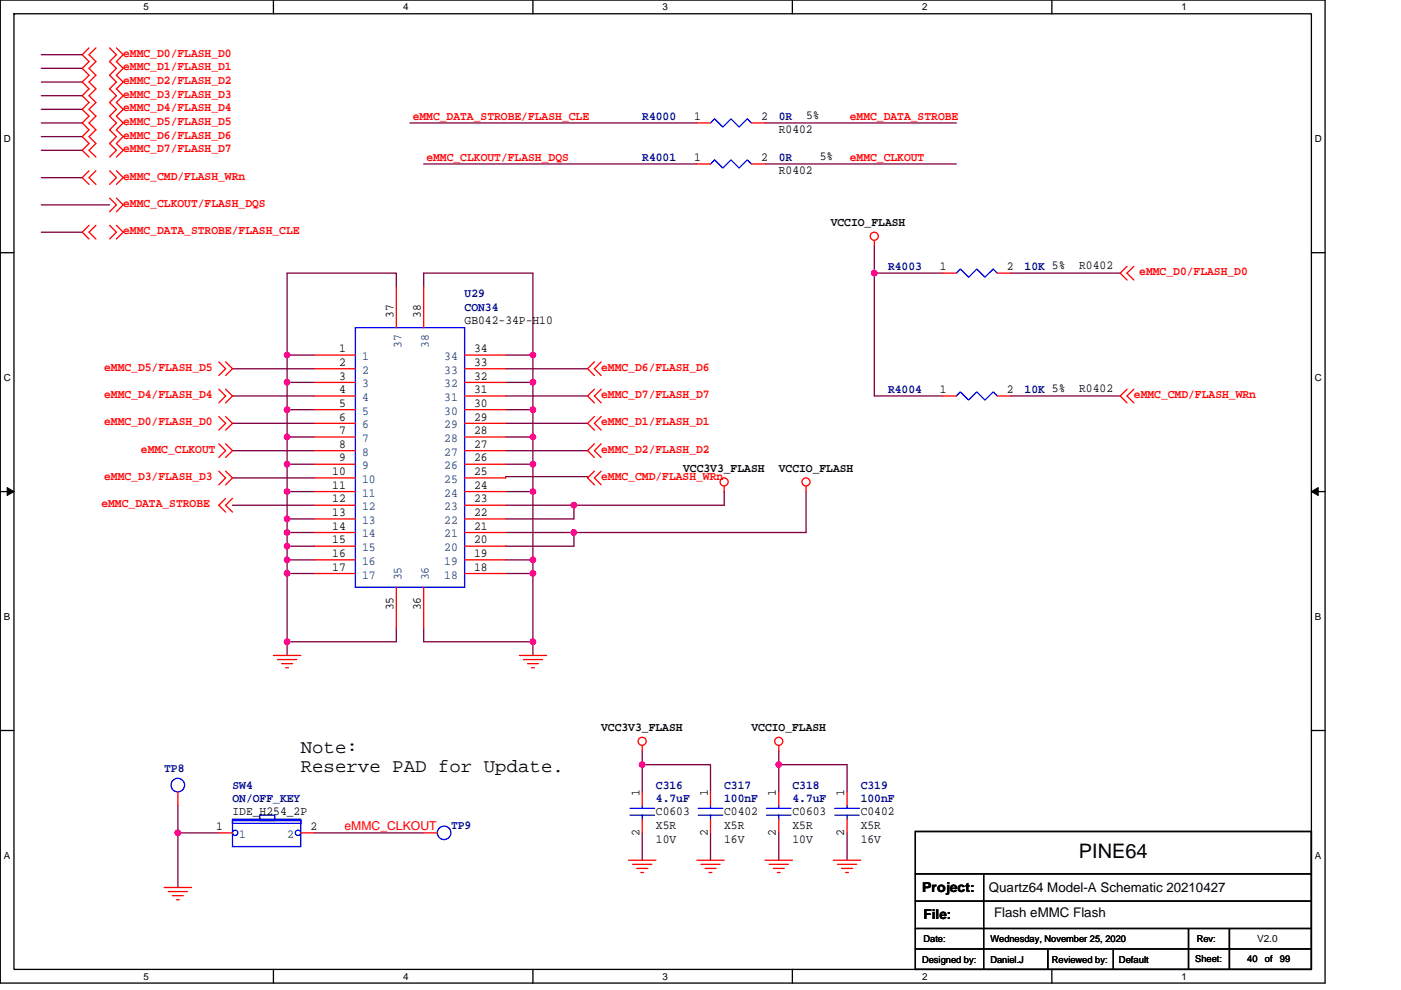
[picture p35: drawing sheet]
<svg xmlns="http://www.w3.org/2000/svg" width="297mm" height="210mm" viewBox="0 0 297 210" stroke-linecap="round" stroke-linejoin="round" font-family="sans-serif">
<defs><g id="words">
<text font-size="4.2" x="228.8" y="182.1">PINE64</text>
<g font-size="4">
<text x="63.8" y="159.6">Note:</text>
<text x="63.8" y="163.7">Reserve PAD for Update.</text>
</g>
<g font-size="2.9">
<text x="195.5" y="189.2">Project:</text>
<text x="195.8" y="195">File:</text>
</g>
<g font-size="2.8">
<text x="209.7" y="189.3">Quartz64 Model-A Schematic 20210427</text>
<text x="210.8" y="194.6">Flash eMMC Flash</text>
</g>
<g font-size="2.6" fill="#f00">
<text x="26.1" y="12">eMMC_D0/FLASH_D0</text>
<text x="26.1" y="14.9">eMMC_D1/FLASH_D1</text>
<text x="26.1" y="17.8">eMMC_D2/FLASH_D2</text>
<text x="26.1" y="20.7">eMMC_D3/FLASH_D3</text>
<text x="26.1" y="23.6">eMMC_D4/FLASH_D4</text>
<text x="26.1" y="26.5">eMMC_D5/FLASH_D5</text>
<text x="26.1" y="29.4">eMMC_D6/FLASH_D6</text>
<text x="87.5" y="25.5">eMMC_DATA_STROBE/FLASH_CLE</text>
<text x="180.2" y="25.5">eMMC_DATA_STROBE</text>
<text x="26.1" y="32.3">eMMC_D7/FLASH_D7</text>
<text x="90.4" y="34.2">eMMC_CLKOUT/FLASH_DQS</text>
<text x="180.2" y="34.2">eMMC_CLKOUT</text>
<text x="26.1" y="38.1">eMMC_CMD/FLASH_WRn</text>
<text x="26.1" y="43.9">eMMC_CLKOUT/FLASH_DQS</text>
<text x="26.1" y="49.7">eMMC_DATA_STROBE/FLASH_CLE</text>
<text x="241.6" y="58.4">eMMC_D0/FLASH_D0</text>
<text x="22.1" y="78.7">eMMC_D5/FLASH_D5</text>
<text x="127.5" y="78.7">eMMC_D6/FLASH_D6</text>
<text x="22.1" y="84.4">eMMC_D4/FLASH_D4</text>
<text x="127.5" y="84.4">eMMC_D7/FLASH_D7</text>
<text x="240.4" y="84.4">eMMC_CMD/FLASH_WRn</text>
<text x="22.1" y="90.2">eMMC_D0/FLASH_D0</text>
<text x="127.5" y="90.2">eMMC_D1/FLASH_D1</text>
<text x="22.1" y="101.8">eMMC_D3/FLASH_D3</text>
<text x="29.9" y="96">eMMC_CLKOUT</text>
<text x="127.5" y="96">eMMC_D2/FLASH_D2</text>
<text x="127.5" y="101.8">eMMC_CMD/FLASH_WRn</text>
<text x="21.5" y="107.6">eMMC_DATA_STROBE</text>
<text x="73" y="176.1">eMMC_CLKOUT</text>
</g>
<g font-size="2.6" fill="#000080">
<text x="136.2" y="25.4">R4000</text>
<text x="165.1" y="25.4">0R</text>
<text x="136.2" y="34.1">R4001</text>
<text x="165.1" y="34.1">0R</text>
<text x="188.3" y="57.2">R4003</text>
<text x="217.2" y="57.2">10K 5%</text>
<text x="98.5" y="65.9">CON34</text>
<text x="98.5" y="63">U29</text>
<text x="188.3" y="83.3">R4004</text>
<text x="217.2" y="83.3">10K 5%</text>
<text x="34.8" y="163.8">TP8</text>
<text x="49.3" y="167.3">SW4</text>
<text x="139.1" y="167.3">C316</text>
<text x="153.5" y="167.3">C317</text>
<text x="168" y="167.3">C318</text>
<text x="182.5" y="167.3">C319</text>
<text x="49.3" y="170.2">ON/OFF_KEY</text>
<text x="139.1" y="170.2">4.7uF</text>
<text x="153.5" y="170.2">100nF</text>
<text x="168" y="170.2">4.7uF</text>
<text x="182.5" y="170.2">100nF</text>
<text x="95.6" y="175.9">TP9</text>
</g>
<g font-size="2.6">
<text x="147.2" y="25.5">1</text>
<text x="161.4" y="25.5">2</text>
<text x="165.1" y="28.2">R0402</text>
<text x="170.9" y="25.3">5%</text>
<text x="147.2" y="34.2">1</text>
<text x="161.4" y="34.2">2</text>
<text x="173.8" y="34">5%</text>
<text x="165.1" y="36.9">R0402</text>
<text x="176.1" y="48">VCCIO_FLASH</text>
<text x="199.3" y="57.3">1</text>
<text x="213.5" y="57.3">2</text>
<text x="228.8" y="57.1">R0402</text>
<text x="83.4" y="67.5" transform="rotate(-90 83.4 67.5)">37</text>
<text x="89.2" y="67.5" transform="rotate(-90 89.2 67.5)">38</text>
<text x="98.5" y="68.7">GB042-34P-H10</text>
<text x="71.9" y="74.7">1</text>
<text x="71.9" y="77.6">2</text>
<text x="100.5" y="77.6">33</text>
<text x="100.5" y="74.7">34</text>
<text x="71.9" y="80.5">3</text>
<text x="71.9" y="83.4">4</text>
<text x="100.5" y="83.4">31</text>
<text x="100.5" y="80.5">32</text>
<text x="199.3" y="83.4">1</text>
<text x="213.5" y="83.4">2</text>
<text x="228.8" y="83.2">R0402</text>
<text x="71.9" y="86.3">5</text>
<text x="71.9" y="89.2">6</text>
<text x="100.5" y="89.2">29</text>
<text x="100.5" y="86.3">30</text>
<text x="71.9" y="92.1">7</text>
<text x="71.9" y="95">8</text>
<text x="100.5" y="95">27</text>
<text x="100.5" y="92.1">28</text>
<text x="70.4" y="100.8">10</text>
<text x="71.9" y="97.9">9</text>
<text x="100.5" y="100.8">25</text>
<text x="100.5" y="97.9">26</text>
<text x="144.8" y="100.1">VCC3V3_FLASH</text>
<text x="165.1" y="100.1">VCCIO_FLASH</text>
<text x="70.4" y="103.7">11</text>
<text x="70.4" y="106.6">12</text>
<text x="100.5" y="106.6">23</text>
<text x="100.5" y="103.7">24</text>
<text x="70.4" y="109.5">13</text>
<text x="70.4" y="112.4">14</text>
<text x="100.5" y="112.4">21</text>
<text x="100.5" y="109.5">22</text>
<text x="70.4" y="115.3">15</text>
<text x="70.4" y="118.2">16</text>
<text x="100.5" y="118.2">19</text>
<text x="100.5" y="115.3">20</text>
<text x="70.4" y="121.1">17</text>
<text x="100.5" y="121.1">18</text>
<text x="83.4" y="129.5" transform="rotate(-90 83.4 129.5)">35</text>
<text x="89.2" y="129.5" transform="rotate(-90 89.2 129.5)">36</text>
<text x="127.5" y="155.1">VCC3V3_FLASH</text>
<text x="159.3" y="155.1">VCCIO_FLASH</text>
<text x="49.3" y="173">IDE_H254_2P</text>
<text x="135.6" y="168.8" transform="rotate(-90 135.6 168.8)">1</text>
<text x="139.1" y="173">C0603</text>
<text x="150" y="168.8" transform="rotate(-90 150 168.8)">1</text>
<text x="153.5" y="173">C0402</text>
<text x="164.5" y="168.8" transform="rotate(-90 164.5 168.8)">1</text>
<text x="168" y="173">C0603</text>
<text x="179" y="168.8" transform="rotate(-90 179 168.8)">1</text>
<text x="182.5" y="173">C0402</text>
<text x="45.8" y="176.1">1</text>
<text x="65.8" y="176.1">2</text>
<text x="135.6" y="177.2" transform="rotate(-90 135.6 177.2)">2</text>
<text x="139.1" y="175.9">X5R</text>
<text x="139.1" y="178.8">10V</text>
<text x="150" y="177.2" transform="rotate(-90 150 177.2)">2</text>
<text x="153.5" y="175.9">X5R</text>
<text x="153.5" y="178.8">16V</text>
<text x="164.5" y="177.2" transform="rotate(-90 164.5 177.2)">2</text>
<text x="168" y="175.9">X5R</text>
<text x="168" y="178.8">10V</text>
<text x="179" y="177.2" transform="rotate(-90 179 177.2)">2</text>
<text x="182.5" y="175.9">X5R</text>
<text x="182.5" y="178.8">16V</text>
</g>
<g font-size="2.6" fill="#004080">
<text x="76.8" y="76.4">1</text>
<text x="85.2" y="73.8" transform="rotate(-90 85.2 73.8)">37</text>
<text x="90.9" y="73.8" transform="rotate(-90 90.9 73.8)">38</text>
<text x="94.2" y="76.4">34</text>
<text x="76.8" y="79.3">2</text>
<text x="76.8" y="82.2">3</text>
<text x="94.2" y="82.2">32</text>
<text x="94.2" y="79.3">33</text>
<text x="76.8" y="85">4</text>
<text x="76.8" y="87.9">5</text>
<text x="94.2" y="87.9">30</text>
<text x="94.2" y="85">31</text>
<text x="76.8" y="90.8">6</text>
<text x="76.8" y="93.7">7</text>
<text x="94.2" y="93.7">28</text>
<text x="94.2" y="90.8">29</text>
<text x="76.8" y="96.6">8</text>
<text x="76.8" y="99.5">9</text>
<text x="94.2" y="99.5">26</text>
<text x="94.2" y="96.6">27</text>
<text x="76.8" y="102.4">10</text>
<text x="76.8" y="105.3">11</text>
<text x="94.2" y="105.3">24</text>
<text x="94.2" y="102.4">25</text>
<text x="76.8" y="108.2">12</text>
<text x="76.8" y="111.1">13</text>
<text x="94.2" y="111.1">22</text>
<text x="94.2" y="108.2">23</text>
<text x="76.8" y="114">14</text>
<text x="76.8" y="116.9">15</text>
<text x="76.8" y="119.8">16</text>
<text x="94.2" y="119.8">19</text>
<text x="94.2" y="116.9">20</text>
<text x="94.2" y="114">21</text>
<text x="76.8" y="122.7">17</text>
<text x="85.2" y="123.1" transform="rotate(-90 85.2 123.1)">35</text>
<text x="90.9" y="123.1" transform="rotate(-90 90.9 123.1)">36</text>
<text x="94.2" y="122.7">18</text>
<text x="50.7" y="177.7">1</text>
<text x="60.9" y="177.7">2</text>
</g>
<g font-size="2.1">
<text x="30.5" y="2.2">5</text>
<text x="85.5" y="2.2">4</text>
<text x="140.5" y="2.2">3</text>
<text x="195.5" y="2.2">2</text>
<text x="250.5" y="2.2">1</text>
<text x=".8" y="30.1">D</text>
<text x="278.8" y="30.1">D</text>
<text x=".8" y="80.8">C</text>
<text x="278.8" y="80.8">C</text>
<text x=".8" y="131.4">B</text>
<text x="278.8" y="131.4">B</text>
<text x=".8" y="182.1">A</text>
<text x="278.8" y="182.1">A</text>
<text x="266.5" y="199.8">V2.0</text>
<text x="30.5" y="207.8">5</text>
<text x="85.5" y="207.8">4</text>
<text x="140.5" y="207.8">3</text>
<text x="195.5" y="207.8">2</text>
<text x="250.5" y="207.8">1</text>
</g>
<g font-size="2">
<text x="195.8" y="199.9">Date:</text>
<text x="210" y="199.9">Wednesday, November 25, 2020</text>
<text x="253.4" y="203.9">Sheet:</text>
<text x="253.7" y="199.9">Rev:</text>
<text x="264.4" y="203.9">40</text>
<text x="268.2" y="203.9">of</text>
<text x="271.4" y="203.9">99</text>
<text x="195.5" y="204.2">Designed by:</text>
<text x="210" y="204.2">Daniel.J</text>
<text x="223" y="204.2">Reviewed by:</text>
<text x="237.2" y="204.2">Default</text>
</g>
</g></defs>
<path d="M.1 0h280.8v208.5h-280.8zM3 2.9h275v202.7h-275z" fill="none" stroke="#000" stroke-width=".28"/>
<g fill="#fff">
<path d="M30.5 .3h1.1v2.3h-1.1z"/>
<path d="M30.5 205.9h1.1v2.3h-1.1z"/>
</g>
<path d="M58 0v2.9M58 205.6v2.9" fill="none" stroke="#000" stroke-width=".28"/>
<g fill="#fff">
<path d="M85.5 .3h1.1v2.3h-1.1z"/>
<path d="M85.5 205.9h1.1v2.3h-1.1z"/>
</g>
<path d="M113 0v2.9M113 205.6v2.9" fill="none" stroke="#000" stroke-width=".28"/>
<g fill="#fff">
<path d="M140.5 .3h1.1v2.3h-1.1z"/>
<path d="M140.5 205.9h1.1v2.3h-1.1z"/>
</g>
<path d="M168 0v2.9M168 205.6v2.9" fill="none" stroke="#000" stroke-width=".28"/>
<g fill="#fff">
<path d="M195.5 .3h1.2v2.3h-1.2z"/>
<path d="M195.5 205.9h1.2v2.3h-1.2z"/>
</g>
<path d="M223 0v2.9M223 205.6v2.9" fill="none" stroke="#000" stroke-width=".28"/>
<g fill="#fff">
<path d="M250.5 .3h1.2v2.3h-1.2z"/>
<path d="M250.5 205.9h1.2v2.3h-1.2z"/>
<path d="M.8 28.3h1.5v2.3h-1.5z"/>
<path d="M278.8 28.3h1.5v2.3h-1.5z"/>
<path d="M.8 78.9h1.5v2.3h-1.5z"/>
<path d="M278.8 78.9h1.5v2.3h-1.5z"/>
</g>
<path d="M.1 53.6h2.9M278 53.6h2.9" fill="none" stroke="#000" stroke-width=".28"/>
<g fill="#fff">
<path d="M.8 129.6h1.4v2.3h-1.4z"/>
<path d="M278.8 129.6h1.4v2.3h-1.4z"/>
</g>
<path d="M.1 104.3h2.9M278 104.3h2.9" fill="none" stroke="#000" stroke-width=".28"/>
<g fill="#000" stroke="#000" stroke-width=".21">
<path d="M1.5 103.4l1.5 .9-1.5 .8z" fill-rule="evenodd"/>
<path d="M278 104.3l1.5-.9v1.7z" fill-rule="evenodd"/>
</g>
<g fill="#fff">
<path d="M.8 180.3h1.4v2.3h-1.4z"/>
<path d="M278.8 180.3h1.4v2.3h-1.4z"/>
</g>
<path d="M.1 154.9h2.9M278 154.9h2.9M194.1 176.4h83.9v29.2h-83.9zM194.1 185.3h83.9M194.1 191.1h83.9M194.1 196.9h83.9M208.6 185.3v20.3M252 196.9v8.7M260.7 196.9v8.7M194.1 201.3h83.9M222.2 201.3v4.3M236 201.3v4.3" fill="none" stroke="#000" stroke-width=".28"/>
<g fill="none" stroke="#800040" stroke-width=".28">
<path d="M8.8 14.5h8.6M8.8 17.4h8.6M8.8 11.6h8.6M8.8 29h8.6M8.8 20.3h8.6M8.8 31.9h8.6M8.8 23.2h8.6M8.8 26.1h8.6M8.8 37.7h8.6M86.9 26.1h60.8M89.8 34.8h57.9M162.2 26.1h40.6"/>
<path d="M162.2 34.8h40.6M8.8 49.3h8.6M8.8 43.5h14.4M185.4 52.2v5.7h14.5M185.4 57.9v26.1h14.5M214.3 57.9h23.2M49.3 78.2h17.4M60.9 75.3h5.8M84 60.8v-2.9h-23.1v81.1M89.8 60.8v-2.9h23.2v81.1M107.2 75.3h5.8M107.2 78.2h17.4"/>
<path d="M49.3 84h17.4M49.3 95.6h17.4M49.3 89.8h17.4M60.9 81.1h5.8M60.9 86.9h5.8M60.9 92.7h5.8M60.9 98.5h5.8M107.2 81.1h5.8M107.2 86.9h5.8M107.2 92.7h5.8M107.2 98.5h5.8M107.2 84h17.4"/>
<path d="M107.2 95.6h17.4M107.2 89.8h17.4M214.3 84h23.2M49.3 101.4h17.4M49.3 107.2h17.4M60.9 104.3h5.8M60.9 110.1h5.8M60.9 112.9h5.8M60.9 115.8h5.8M60.9 118.7h5.8M107.2 101.4v-.3h17.4v.3M107.2 104.3h5.8"/>
<path d="M107.2 118.7h5.8M121.7 107.2v2.9h-14.5M121.7 112.9v2.9h-14.5M153.5 104.3v2.9h-46.3M170.9 104.3v8.6h-63.7M60.9 121.6h5.8M84 133.2v2.9h-23.1M89.8 133.2v2.9h23.2M107.2 121.6h5.8M136.2 159.3v2.9h14.4v5.8M165.1 159.3v8.7M37.7 170.9v17.3"/>
<path d="M37.7 176.7h8.7M66.7 176.7h23.1M136.2 162.2v5.8M136.2 176.7v5.8M150.6 176.7v5.8M165.1 176.7v5.8M165.1 162.2h14.5v5.8M179.6 176.7v5.8"/>
</g>
<g fill="#f0f" stroke="#f0f" stroke-width=".28">
<circle cx="136.1" cy="162.2" r=".57"/>
<circle cx="165.1" cy="162.2" r=".57"/>
<circle cx="60.9" cy="75.3" r=".57"/>
<circle cx="60.9" cy="86.9" r=".57"/>
<circle cx="60.9" cy="81.1" r=".57"/>
<circle cx="60.9" cy="92.7" r=".57"/>
<circle cx="60.9" cy="98.5" r=".57"/>
<circle cx="60.9" cy="104.3" r=".57"/>
<circle cx="60.9" cy="110" r=".57"/>
<circle cx="60.9" cy="112.9" r=".57"/>
<circle cx="60.9" cy="115.8" r=".57"/>
<circle cx="60.9" cy="118.7" r=".57"/>
<circle cx="60.9" cy="121.6" r=".57"/>
<circle cx="113" cy="75.3" r=".57"/>
<circle cx="113" cy="81.1" r=".57"/>
<circle cx="113" cy="86.9" r=".57"/>
<circle cx="113" cy="92.7" r=".57"/>
<circle cx="113" cy="98.5" r=".57"/>
<circle cx="113" cy="104.3" r=".57"/>
<circle cx="121.7" cy="107.1" r=".57"/>
<circle cx="121.7" cy="112.9" r=".57"/>
<circle cx="113" cy="118.7" r=".57"/>
<circle cx="113" cy="121.6" r=".57"/>
<circle cx="60.9" cy="136.1" r=".57"/>
<circle cx="113" cy="136.1" r=".57"/>
<circle cx="37.7" cy="176.6" r=".57"/>
<circle cx="185.4" cy="57.9" r=".57"/>
</g>
<g fill="none" stroke="#f00" stroke-width=".28">
<path d="M18.9 10.2l-1.5 1.4 1.5 1.5-1.5 1.4 1.5 1.5-1.5 1.4 1.5 1.4-1.5 1.5 1.5 1.4-1.5 1.5 1.5 1.4-1.5 1.5 1.5 1.4-1.5 1.5 1.5 1.4-1.5 1.5 1.5 1.4M20.3 10.2l-1.4 1.4 1.4 1.5-1.4 1.4 1.4 1.5-1.4 1.4 1.4 1.4-1.4 1.5 1.4 1.4-1.4 1.5 1.4 1.4-1.4 1.5 1.4 1.4-1.4 1.5 1.4 1.4-1.4 1.5 1.4 1.4M23.2 10.2l1.5 1.4-1.5 1.5 1.5 1.4-1.5 1.5 1.5 1.4-1.5 1.4 1.5 1.5-1.5 1.4 1.5 1.5-1.5 1.4 1.5 1.5-1.5 1.4 1.5 1.5-1.5 1.4 1.5 1.5-1.5 1.4M24.7 10.2l1.4 1.4-1.4 1.5 1.4 1.4-1.4 1.5 1.4 1.4-1.4 1.4 1.4 1.5-1.4 1.4 1.4 1.5-1.4 1.4 1.4 1.5-1.4 1.4 1.4 1.5-1.4 1.4 1.4 1.5-1.4 1.4M18.9 36.2l-1.5 1.5 1.5 1.4M20.3 36.2l-1.4 1.5 1.4 1.4M23.2 36.2l1.5 1.5-1.5 1.4M24.7 36.2l1.4 1.5-1.4 1.4M147.7 26.1h2.9M147.7 34.8h2.9M159.3 26.1h2.9M159.3 34.8h2.9"/>
<path d="M18.9 47.8l-1.5 1.5 1.5 1.4M20.3 47.8l-1.4 1.5 1.4 1.4M23.2 42l1.5 1.5-1.5 1.4M23.2 47.8l1.5 1.5-1.5 1.4M24.7 42l1.4 1.5-1.4 1.4M24.7 47.8l1.4 1.5-1.4 1.4M185.4 51v1.2M199.9 57.9h2.9M211.5 57.9h2.8M238.9 56.5l-1.4 1.4 1.4 1.5M240.4 56.5l-1.5 1.4 1.5 1.5M46.4 76.8l1.4 1.4-1.4 1.5"/>
<path d="M47.8 76.8l1.5 1.4-1.5 1.5M66.7 75.3h8.7M66.7 78.2h8.7M84 60.8v8.7M89.8 60.8v8.7M98.5 75.3h8.7M98.5 78.2h8.7M126 76.8l-1.4 1.4 1.4 1.5M127.5 76.8l-1.5 1.4 1.5 1.5M46.4 88.3l1.4 1.5-1.4 1.4M46.4 99.9l1.4 1.5-1.4 1.4M46.4 94.1l1.4 1.5-1.4 1.4"/>
<path d="M46.4 82.6l1.4 1.4-1.4 1.4M47.8 88.3l1.5 1.5-1.5 1.4M47.8 99.9l1.5 1.5-1.5 1.4M47.8 94.1l1.5 1.5-1.5 1.4M47.8 82.6l1.5 1.4-1.5 1.4M66.7 81.1h8.7M66.7 84h8.7M66.7 86.9h8.7M66.7 89.8h8.7M66.7 92.7h8.7M66.7 95.6h8.7M66.7 98.5h8.7"/>
<path d="M98.5 81.1h8.7M98.5 84h8.7M98.5 86.9h8.7M98.5 89.8h8.7M98.5 92.7h8.7M98.5 95.6h8.7M98.5 98.5h8.7M126 88.3l-1.4 1.5 1.4 1.4M126 94.1l-1.4 1.5 1.4 1.4M126 82.6l-1.4 1.4 1.4 1.4M126 99.9l-1.4 1.5 1.4 1.4M127.5 88.3l-1.5 1.5 1.5 1.4"/>
<path d="M127.5 94.1l-1.5 1.5 1.5 1.4M127.5 82.6l-1.5 1.4 1.5 1.4M127.5 99.9l-1.5 1.5 1.5 1.4M199.9 84h2.9M211.5 84h2.8M238.9 82.6l-1.4 1.4 1.4 1.4M240.4 82.6l-1.5 1.4 1.5 1.4M47.8 105.7l-1.4 1.5 1.4 1.4M49.3 105.7l-1.5 1.5 1.5 1.4M66.7 101.4h8.7M66.7 104.3h8.7M66.7 107.2h8.7"/>
<path d="M66.7 110.1h8.7M66.7 112.9h8.7M66.7 115.8h8.7M66.7 118.7h8.7M98.5 101.4h8.7M98.5 104.3h8.7M98.5 107.2h8.7M98.5 110.1h8.7M98.5 112.9h8.7M98.5 115.8h8.7M98.5 118.7h8.7M153.5 103.1v1.2"/>
<path d="M170.9 103.1v1.2M58 139h5.8M58.8 139.9h4.1M66.7 121.6h8.7M84 124.5v8.7M89.8 124.5v8.7M98.5 121.6h8.7M110.1 139h5.8M111 139.9h4M59.7 140.8h2.3M60.6 141.6h.6M111.8 140.8h2.3"/>
<path d="M112.7 141.6h.6M136.2 158.1v1.2M165.1 158.1v1.2M37.7 168v2.9M46.4 176.7h2.9M63.8 176.7h2.9M89.8 176.7h2.9M136.2 168v2.9M136.2 173.8v2.9M150.6 168v2.9M150.6 173.8v2.9M165.1 168v2.9"/>
<path d="M165.1 173.8v2.9M179.6 168v2.9M179.6 173.8v2.9M34.8 188.2h5.8M35.7 189.1h4M36.6 190h2.3M37.4 190.8h.6M133.3 182.5h5.8M134.1 183.3h4.1M135 184.2h2.3M135.9 185.1h.5M147.7 182.5h5.8"/>
<path d="M148.6 183.3h4.1M149.5 184.2h2.3M150.3 185.1h.6M162.2 182.5h5.8M163.1 183.3h4M164 184.2h2.3M164.8 185.1h.6M176.7 182.5h5.8M177.6 183.3h4M178.4 184.2h2.4M179.3 185.1h.6"/>
<circle cx="185.4" cy="50.1" r=".86"/>
<circle cx="153.5" cy="102.2" r=".86"/>
<circle cx="170.9" cy="102.2" r=".86"/>
<circle cx="136.2" cy="157.2" r=".86"/>
<circle cx="165.1" cy="157.2" r=".86"/>
</g>
<g fill="none" stroke="#00f" stroke-width=".28">
<path d="M150.6 26.1l.9-.9 1.7 1.7 1.8-1.7 1.7 1.7 1.8-1.7 .8 .9M150.6 34.8l.9-.9 1.7 1.7 1.8-1.7 1.7 1.7 1.8-1.7 .8 .9M202.8 57.9l.8-.8 1.8 1.7 1.7-1.7 1.7 1.7 1.8-1.7 .9 .8M75.4 69.5h23.1v55h-23.1zM202.8 84l.8-.9 1.8 1.8 1.7-1.8 1.7 1.8 1.8-1.8 .9 .9M49.3 174.1h14.5v.5h-14.5zM49.3 173.8h14.5v5.8h-14.5zM55.1 172.9h3.2v1.2h-3.2zM133.6 172.9h5.2M133.6 171.4h5.2M136.2 170.9v.6M136.2 172.9v.9"/>
<path d="M148 172.9h5.2M148 171.4h5.2M150.6 170.9v.6M150.6 172.9v.9M162.5 172.9h5.2M162.5 171.4h5.2M165.1 170.9v.6M165.1 172.9v.9M177 172.9h5.2M177 171.4h5.2M179.6 170.9v.6M179.6 172.9v.9"/>
<circle cx="37.7" cy="166.5" r="1.44"/>
<circle cx="49.9" cy="176.6" r=".57"/>
<circle cx="63.2" cy="176.6" r=".57"/>
<circle cx="94.2" cy="176.6" r="1.43"/>
</g>
<use href="#words"/>
</svg>
